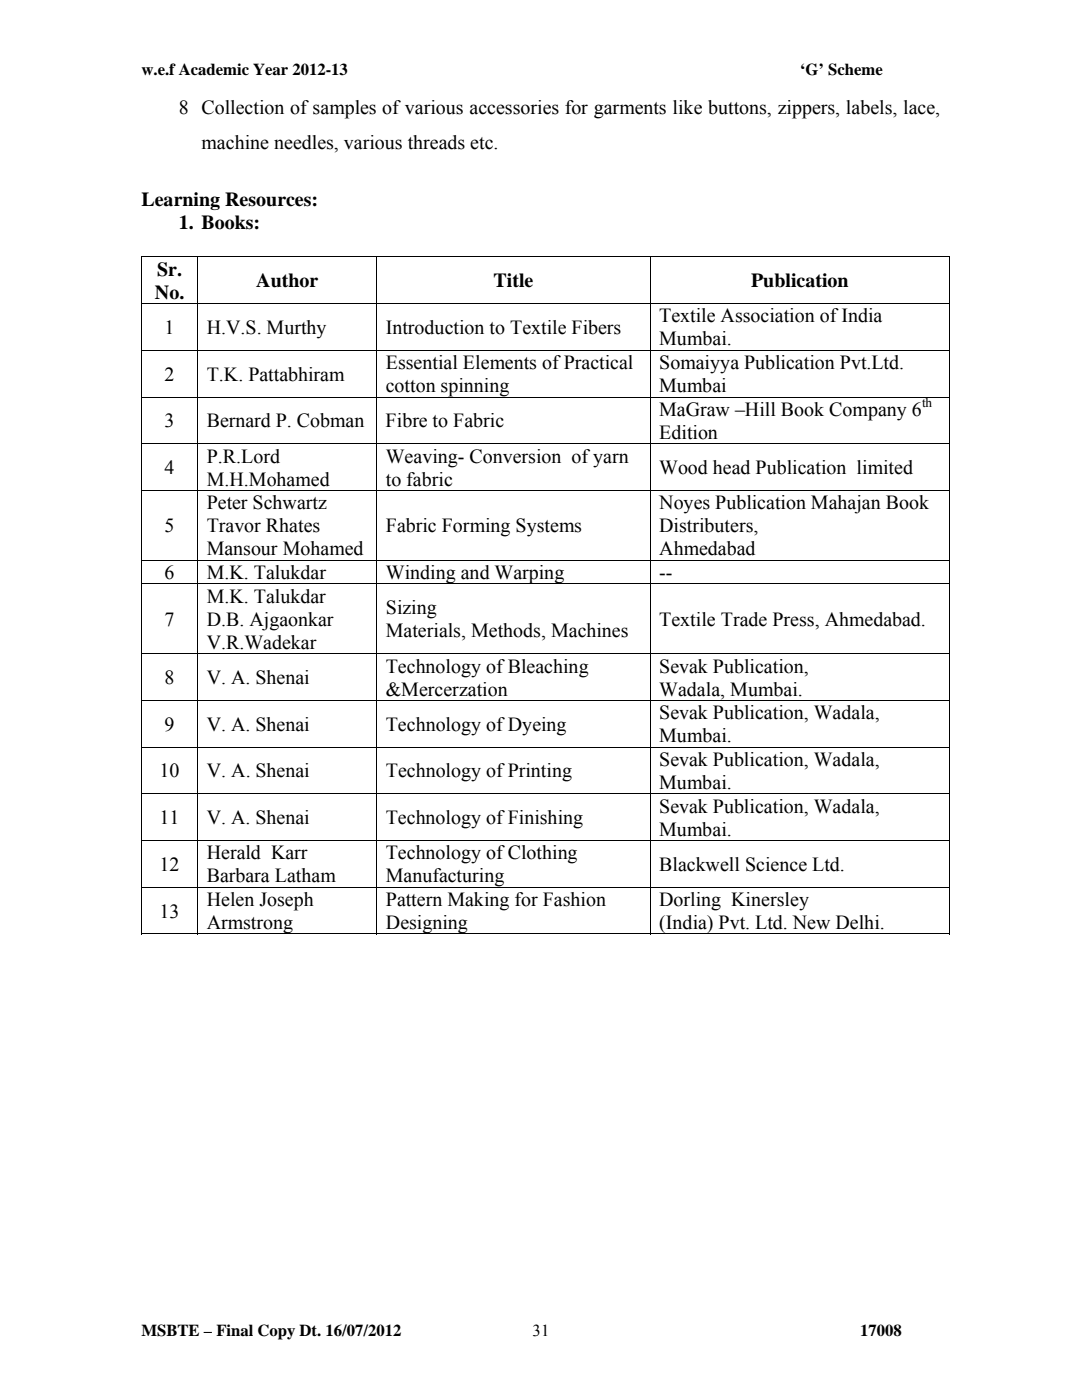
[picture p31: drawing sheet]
<svg xmlns="http://www.w3.org/2000/svg" width="216mm" height="279mm" viewBox="0 0 216 279" stroke-linecap="round" stroke-linejoin="round" font-family="sans-serif">
<defs><g id="words">
<g font-size="4">
<text x="35.7" y="22.8">8 Collection of samples of various accessories for garments like buttons, zippers, labels, lace,</text>
<text x="40.2" y="29.7">machine needles, various threads etc.</text>
<text x="28.2" y="41.1">Learning Resources:</text>
<text x="35.7" y="45.7">1. Books:</text>
<text x="30.9" y="59.6">No.</text>
<text x="31.3" y="55">Sr.</text>
<text x="51.1" y="57.3">Author</text>
<text x="98.5" y="57.3">Title</text>
<text x="149.9" y="57.3">Publication</text>
<text x="131.5" y="64.3">Textile Association of India</text>
<text x="32.9" y="66.6">1</text>
<text x="41.3" y="66.6">H.V.S. Murthy</text>
<text x="77" y="66.6">Introduction to Textile Fibers</text>
<text x="131.5" y="68.9">Mumbai.</text>
<text x="32.9" y="76">2</text>
<text x="41.3" y="76">T.K. Pattabhiram</text>
<text x="77" y="73.7">Essential Elements of Practical</text>
<text x="131.5" y="73.7">Somaiyya Publication Pvt.Ltd.</text>
<text x="77" y="78.3">cotton spinning</text>
<text x="131.5" y="78.3">Mumbai</text>
<text x="131.5" y="83">MaGraw –Hill Book Company 6</text>
<text x="32.9" y="85.3">3</text>
<text x="41.3" y="85.3">Bernard P. Cobman</text>
<text x="77" y="85.3">Fibre to Fabric</text>
<text x="131.5" y="87.6">Edition</text>
<text x="32.9" y="94.6">4</text>
<text x="41.3" y="92.3">P.R.Lord</text>
<text x="77" y="92.3">Weaving- Conversion of yarn</text>
<text x="131.5" y="94.6">Wood head Publication limited</text>
<text x="41.3" y="96.9">M.H.Mohamed</text>
<text x="41.3" y="101.7">Peter Schwartz</text>
<text x="77" y="96.9">to fabric</text>
<text x="131.5" y="101.7">Noyes Publication Mahajan Book</text>
<text x="32.9" y="106.2">5</text>
<text x="41.3" y="106.2">Travor Rhates</text>
<text x="77" y="106.2">Fabric Forming Systems</text>
<text x="131.5" y="106.2">Distributers,</text>
<text x="41.3" y="110.8">Mansour Mohamed</text>
<text x="131.5" y="110.8">Ahmedabad</text>
<text x="32.9" y="115.6">6</text>
<text x="41.3" y="115.6">M.K. Talukdar</text>
<text x="77" y="115.6">Winding and Warping</text>
<text x="131.5" y="115.6">--</text>
<text x="32.9" y="124.9">7</text>
<text x="41.3" y="120.3">M.K. Talukdar</text>
<text x="41.3" y="124.9">D.B. Ajgaonkar</text>
<text x="77" y="122.6">Sizing</text>
<text x="131.5" y="124.9">Textile Trade Press, Ahmedabad.</text>
<text x="41.3" y="129.5">V.R.Wadekar</text>
<text x="77" y="127.2">Materials, Methods, Machines</text>
<text x="32.9" y="136.5">8</text>
<text x="41.3" y="136.5">V. A. Shenai</text>
<text x="77" y="134.2">Technology of Bleaching</text>
<text x="131.5" y="134.2">Sevak Publication,</text>
<text x="77" y="138.8">&amp;Mercerzation</text>
<text x="131.5" y="138.8">Wadala, Mumbai.</text>
<text x="131.5" y="143.6">Sevak Publication, Wadala,</text>
<text x="32.9" y="145.8">9</text>
<text x="41.3" y="145.8">V. A. Shenai</text>
<text x="77" y="145.8">Technology of Dyeing</text>
<text x="131.5" y="148.1">Mumbai.</text>
<text x="31.9" y="155.2">10</text>
<text x="41.3" y="155.2">V. A. Shenai</text>
<text x="77" y="155.2">Technology of Printing</text>
<text x="131.5" y="152.9">Sevak Publication, Wadala,</text>
<text x="131.5" y="157.4">Mumbai.</text>
<text x="31.9" y="164.5">11</text>
<text x="41.3" y="164.5">V. A. Shenai</text>
<text x="77" y="164.5">Technology of Finishing</text>
<text x="131.5" y="162.2">Sevak Publication, Wadala,</text>
<text x="131.5" y="166.8">Mumbai.</text>
<text x="31.9" y="173.8">12</text>
<text x="41.3" y="171.5">Herald Karr</text>
<text x="77" y="171.5">Technology of Clothing</text>
<text x="131.5" y="173.8">Blackwell Science Ltd.</text>
<text x="41.3" y="176.1">Barbara Latham</text>
<text x="77" y="176.1">Manufacturing</text>
<text x="31.9" y="183.1">13</text>
<text x="41.3" y="180.8">Helen Joseph</text>
<text x="41.3" y="185.4">Armstrong</text>
<text x="77" y="180.8">Pattern Making for Fashion</text>
<text x="77" y="185.4">Designing</text>
<text x="131.5" y="180.8">Dorling Kinersley</text>
<text x="131.5" y="185.4">(India) Pvt. Ltd. New Delhi.</text>
</g>
<g font-size="3.3">
<text x="28.2" y="15">w.e.f Academic Year 2012-13</text>
<text x="159.7" y="15">‘G’ Scheme</text>
<text x="28.2" y="266.7">MSBTE – Final Copy Dt. 16/07/2012</text>
<text x="106.3" y="266.7">31</text>
<text x="171.6" y="266.7">17008</text>
</g>
<text font-size="2.6" x="184" y="81.2">th</text>
</g></defs>
<path d="M28.2 51.2h.1v.1h-.1zM189.4 51.2h.1v.1h-.1zM189.4 186.3h.1v.2h-.1z" fill="#000"/>
<g fill="none" stroke="#000" stroke-width=".2">
<path d="M28.2 51.3h161.3M28.2 51.3v9.2M39.5 51.3v9.2M75.2 51.3v9.2M129.7 51.3v9.2M189.4 51.3v9.2M28.2 60.6h161.3M28.2 69.9h161.3M28.2 79.2h161.3M28.2 60.7v9.1M28.2 70v9.2M28.2 79.3v9.2"/>
<path d="M39.5 60.7v9.1M39.5 70v9.2M39.5 79.3v9.2M75.2 60.7v9.1M75.2 70v9.2M75.2 79.3v9.2M129.7 60.7v9.1M129.7 70v9.2M129.7 79.3v9.2M189.4 60.7v9.1M189.4 70v9.2M189.4 79.3v9.2"/>
<path d="M28.2 88.6h161.3M28.2 97.9h161.3M28.2 88.6v9.2M28.2 98v13.7M39.5 88.6v9.2M39.5 98v13.7M75.2 88.6v9.2M75.2 98v13.7M129.7 88.6v9.2M129.7 98v13.7M189.4 88.6v9.2M189.4 98v13.7"/>
<path d="M28.2 111.8h161.3M28.2 116.5h161.3M28.2 111.9v4.6M28.2 116.6v13.8M39.5 111.9v4.6M39.5 116.6v13.8M75.2 111.9v4.6M75.2 116.6v13.8M129.7 111.9v4.6M129.7 116.6v13.8M189.4 111.9v4.6M189.4 116.6v13.8"/>
<path d="M28.2 130.4h161.3M28.2 139.8h161.3M28.2 130.5v9.2M28.2 139.8v9.2M39.5 130.5v9.2M39.5 139.8v9.2M75.2 130.5v9.2M75.2 139.8v9.2M129.7 130.5v9.2M129.7 139.8v9.2M189.4 130.5v9.2M189.4 139.8v9.2"/>
<path d="M28.2 149.1h161.3M28.2 158.4h161.3M28.2 149.2v9.1M28.2 158.5v9.2M39.5 149.2v9.1M39.5 158.5v9.2M75.2 149.2v9.1M75.2 158.5v9.2M129.7 149.2v9.1M129.7 158.5v9.2M189.4 149.2v9.1M189.4 158.5v9.2"/>
<path d="M28.2 167.7h161.3M28.2 177.1h161.3M28.2 167.8v9.2M28.2 177.2v9.3M39.5 167.8v9.2M39.5 177.2v9.3M75.2 167.8v9.2M75.2 177.2v9.3M129.7 167.8v9.2M129.7 177.2v9.3M189.4 167.8v9.2M189.4 177.2v9.3"/>
<path d="M28.2 186.4h11.2M39.5 186.4h35.6M75.3 186.4h54.4M129.8 186.4h59.6"/>
</g>
<use href="#words"/>
</svg>
